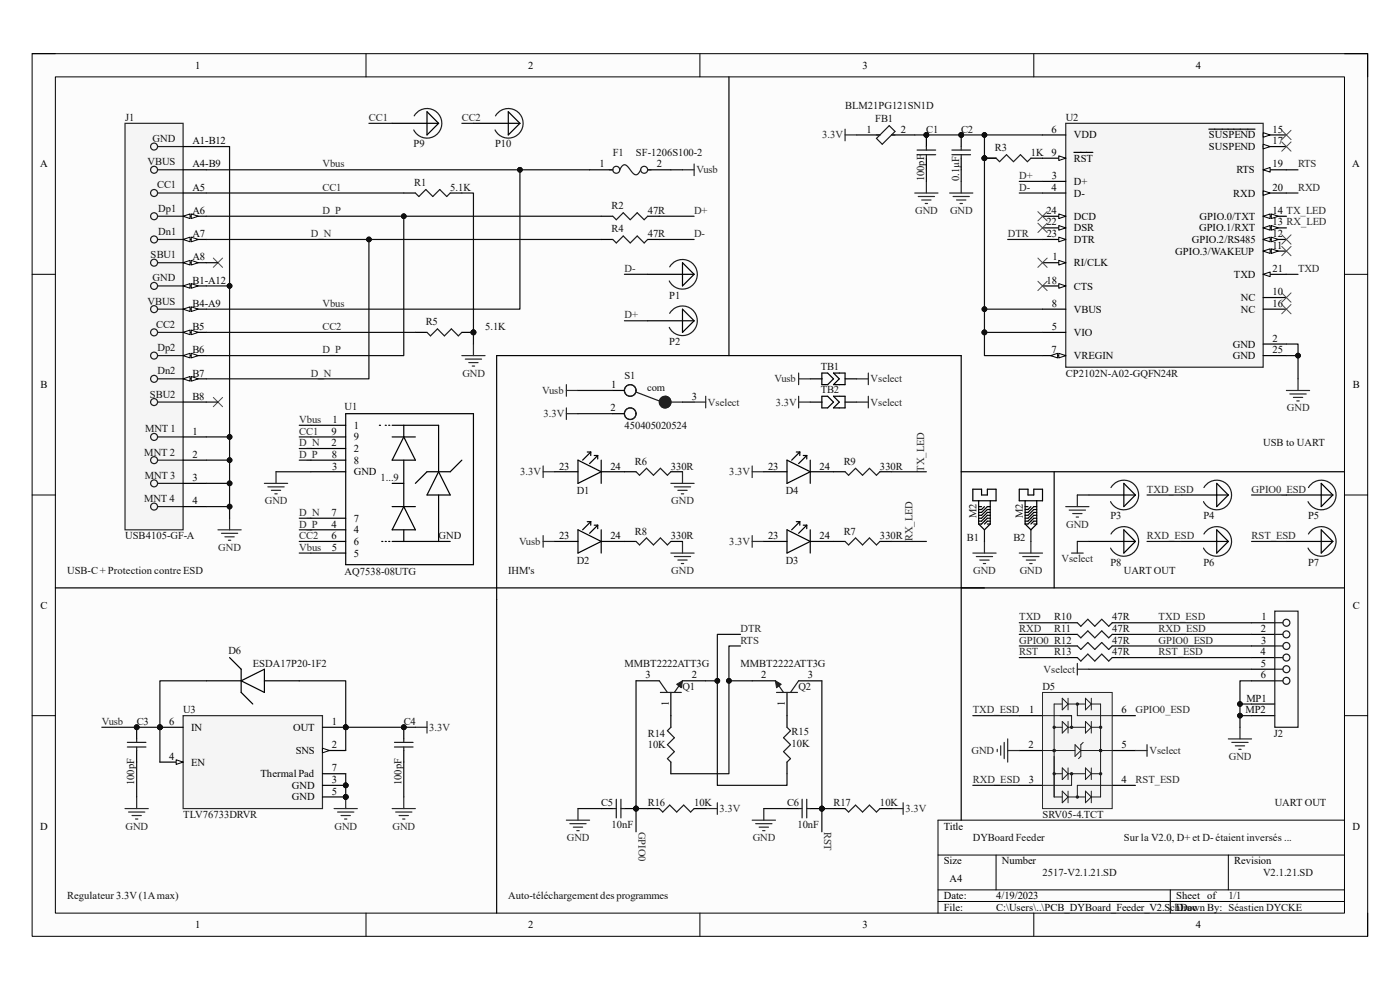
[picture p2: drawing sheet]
<svg xmlns="http://www.w3.org/2000/svg" width="297mm" height="210mm" viewBox="0 0 297 210" stroke-linecap="round" stroke-linejoin="round" font-family="sans-serif">
<defs><g id="words">
<g font-size="2.2">
<text x="41.4" y="14.6">1</text>
<text x="112.1" y="14.6">2</text>
<text x="183" y="14.6">3</text>
<text x="253.7" y="14.6">4</text>
<text x="183.9" y="28.2">1</text>
<text x="191.1" y="28.2">2</text>
<text x="223.1" y="28.2">6</text>
<text x="227.8" y="29.4">VDD</text>
<text x="256.5" y="29.4">SUSPEND</text>
<text x="270" y="28.2">15</text>
<text x="8.5" y="35.5">A</text>
<text x="40.8" y="30.6">A1-B12</text>
<text x="40.8" y="35.5">A4-B9</text>
<text x="127.2" y="35.5">1</text>
<text x="139.4" y="35.5">2</text>
<text x="223.1" y="33.1">9</text>
<text x="227.8" y="34.3">RST</text>
<text x="256.5" y="31.8">SUSPEND</text>
<text x="270" y="35.5">19</text>
<text x="270" y="30.6">17</text>
<text x="286.9" y="35.5">A</text>
<text x="40.8" y="40.5">A5</text>
<text x="223.1" y="40.5">4</text>
<text x="223.2" y="38">3</text>
<text x="227.8" y="39.2">D+</text>
<text x="227.8" y="41.7">D-</text>
<text x="261.6" y="41.7">RXD</text>
<text x="262.3" y="36.8">RTS</text>
<text x="270" y="40.5">20</text>
<text x="40.8" y="45.4">A6</text>
<text x="222" y="45.4">24</text>
<text x="222" y="47.8">22</text>
<text x="227.8" y="46.6">DCD</text>
<text x="254.5" y="46.6">GPIO.0/TXT</text>
<text x="270" y="45.4">14 TX_LED</text>
<text x="270" y="47.8">13 RX_LED</text>
<text x="40.8" y="50.3">A7</text>
<text x="222.1" y="50.3">23</text>
<text x="227.8" y="49.1">DSR</text>
<text x="227.8" y="51.6">DTR</text>
<text x="252.9" y="51.6">GPIO.2/RS485</text>
<text x="254.4" y="49.1">GPIO.1/RXT</text>
<text x="270" y="50.3">12</text>
<text x="270" y="52.8">11</text>
<text x="40.8" y="55.2">A8</text>
<text x="223.3" y="55.2">1</text>
<text x="227.8" y="56.5">RI/CLK</text>
<text x="249.3" y="54">GPIO.3/WAKEUP</text>
<text x="261.7" y="58.9">TXD</text>
<text x="270" y="57.7">21</text>
<text x="40.8" y="60.2">B1-A12</text>
<text x="40.8" y="65.1">B4-A9</text>
<text x="222" y="60.2">18</text>
<text x="223.1" y="65.1">8</text>
<text x="227.8" y="61.4">CTS</text>
<text x="263.2" y="63.9">NC</text>
<text x="270" y="62.7">10</text>
<text x="270" y="65.1">16</text>
<text x="40.8" y="70">B5</text>
<text x="223.1" y="70">5</text>
<text x="227.8" y="66.3">VBUS</text>
<text x="227.8" y="71.2">VIO</text>
<text x="263.2" y="66.3">NC</text>
<text x="40.8" y="75">B6</text>
<text x="223.1" y="75">7</text>
<text x="227.8" y="76.2">VREGIN</text>
<text x="261.5" y="73.7">GND</text>
<text x="261.5" y="76.2">GND</text>
<text x="270" y="72.5">2</text>
<text x="270" y="75">25</text>
<text x="8.6" y="82.3">B</text>
<text x="40.8" y="79.9">B7</text>
<text x="129.7" y="82.3">1</text>
<text x="287" y="82.3">B</text>
<text x="40.8" y="84.8">B8</text>
<text x="70.5" y="89.7">1</text>
<text x="129.5" y="87.3">2</text>
<text x="146.8" y="84.8">3</text>
<text x="40.8" y="92.2">1</text>
<text x="70.4" y="94.7">2</text>
<text x="70.4" y="92.2">9</text>
<text x="75.1" y="95.9">2</text>
<text x="75.1" y="93.4">9</text>
<text x="75.1" y="91">1</text>
<text x="40.8" y="97.1">2</text>
<text x="70.4" y="97.1">8</text>
<text x="70.4" y="99.6">3</text>
<text x="75.1" y="98.4">8</text>
<text x="75.1" y="100.8">GND</text>
<text x="118.6" y="99.6">23</text>
<text x="129.5" y="99.6">24</text>
<text x="162.9" y="99.6">23</text>
<text x="173.9" y="99.6">24</text>
<text x="40.8" y="102.1">3</text>
<text x="40.8" y="107">4</text>
<text x="70.3" y="111.9">4</text>
<text x="70.4" y="109.4">7</text>
<text x="75.1" y="113.2">4</text>
<text x="75.1" y="110.7">7</text>
<text x="70.4" y="114.4">6</text>
<text x="70.4" y="116.8">5</text>
<text x="75.1" y="118.1">5</text>
<text x="75.1" y="115.6">6</text>
<text x="118.6" y="114.4">23</text>
<text x="129.5" y="114.4">24</text>
<text x="162.9" y="114.4">23</text>
<text x="173.9" y="114.4">24</text>
<text x="8.6" y="129.2">C</text>
<text x="267.6" y="131.6">1</text>
<text x="287" y="129.2">C</text>
<text x="267.5" y="134.1">2</text>
<text x="267.5" y="136.6">3</text>
<text x="136.9" y="143.9">3</text>
<text x="146.8" y="143.9">2</text>
<text x="161.5" y="143.9">2</text>
<text x="171.4" y="143.9">3</text>
<text x="267.4" y="139">4</text>
<text x="267.5" y="143.9">6</text>
<text x="267.5" y="141.5">5</text>
<text x="141.9" y="149.7" transform="rotate(-90 141.9 149.7)">1</text>
<text x="166.5" y="149.7" transform="rotate(-90 166.5 149.7)">1</text>
<text x="264.4" y="148.9">MP1</text>
<text x="35.9" y="153.8">6</text>
<text x="40.6" y="155">IN</text>
<text x="62.2" y="155">OUT</text>
<text x="70.4" y="153.8">1</text>
<text x="218.4" y="151.3">1</text>
<text x="237.9" y="151.3">6</text>
<text x="264.2" y="151.3">MP2</text>
<text x="35.9" y="161.2">4</text>
<text x="62.7" y="160">SNS</text>
<text x="70.4" y="158.7">2</text>
<text x="218.2" y="158.7">2</text>
<text x="237.9" y="158.7">5</text>
<text x="40.6" y="162.4">EN</text>
<text x="55.2" y="164.9">Thermal Pad</text>
<text x="61.9" y="167.3">GND</text>
<text x="70.4" y="163.7">7</text>
<text x="70.4" y="166.1">3</text>
<text x="218.3" y="166.1">3</text>
<text x="237.9" y="166.1">4</text>
<text x="61.9" y="169.8">GND</text>
<text x="70.4" y="168.6">5</text>
<text x="8.5" y="176">D</text>
<text x="200.2" y="176">Title</text>
<text x="286.9" y="176">D</text>
<text x="200.2" y="183.3">Size</text>
<text x="212.6" y="183.3">Number</text>
<text x="261.8" y="183.3">Revision</text>
<text x="200.2" y="190.8">Date:</text>
<text x="201.5" y="187.1">A4</text>
<text x="211.3" y="190.8">4/19/2023</text>
<text x="249.5" y="190.8">Sheet of</text>
<text x="41.4" y="196.9">1</text>
<text x="112.1" y="196.9">2</text>
<text x="183" y="196.9">3</text>
<text x="200.2" y="193.2">File:</text>
<text x="211.3" y="193.2">C:\Users\..\PCB_DYBoard_Feeder_V2.SchDoc</text>
<text x="249.5" y="193.2">Drawn By: Séastien DYCKE</text>
<text x="253.7" y="196.9">4</text>
</g>
<g font-size="2.2" fill="#0e0e0e">
<text x="179.3" y="23.2">BLM21PG121SN1D</text>
<text x="26.5" y="25.7">J1</text>
<text x="185.7" y="25.9">FB1</text>
<text x="196.5" y="28.2">C1</text>
<text x="203.9" y="28.2">C2</text>
<text x="226.1" y="25.7">U2</text>
<text x="31.3" y="35.1">VBUS</text>
<text x="32.4" y="30.1">GND</text>
<text x="87.8" y="31.3">P9</text>
<text x="105" y="31.3">P10</text>
<text x="130" y="33.1">F1</text>
<text x="134.9" y="33.1">SF-1206S100-2</text>
<text x="211.1" y="32.1">R3</text>
<text x="218.7" y="33.1">1K</text>
<text x="33.3" y="40">CC1</text>
<text x="87.9" y="39.5">R1</text>
<text x="95.5" y="40.5">5.1K</text>
<text x="196" y="38.5" transform="rotate(-90 196 38.5)">100pF</text>
<text x="203.5" y="38.5" transform="rotate(-90 203.5 38.5)">0.1µF</text>
<text x="33.6" y="44.9">Dp1</text>
<text x="129.8" y="44.4">R2</text>
<text x="137.4" y="45.4">47R</text>
<text x="33.6" y="49.8">Dn1</text>
<text x="129.8" y="49.3">R4</text>
<text x="137.4" y="50.3">47R</text>
<text x="32" y="54.7">SBU1</text>
<text x="32.4" y="59.7">GND</text>
<text x="31.3" y="64.6">VBUS</text>
<text x="142" y="63.3">P1</text>
<text x="33.1" y="69.6">CC2</text>
<text x="90.3" y="69">R5</text>
<text x="102.9" y="70">5.1K</text>
<text x="33.4" y="74.5">Dp2</text>
<text x="142" y="73.2">P2</text>
<text x="33.4" y="79.4">Dn2</text>
<text x="132.5" y="80.4">S1</text>
<text x="137.3" y="82.8">com</text>
<text x="174.1" y="78.4">TB1</text>
<text x="174.1" y="83.4">TB2</text>
<text x="226.1" y="79.9">CP2102N-A02-GQFN24R</text>
<text x="31.8" y="84.3">SBU2</text>
<text x="73.1" y="87">U1</text>
<text x="30.8" y="91.7">MNT 1</text>
<text x="132.5" y="91">450405020524</text>
<text x="268" y="94.7">USB to UART</text>
<text x="30.6" y="96.6">MNT 2</text>
<text x="30.7" y="101.6">MNT 3</text>
<text x="134.7" y="98.6">R6</text>
<text x="142.3" y="99.6">330R</text>
<text x="179" y="98.6">R9</text>
<text x="186.7" y="99.6">330R</text>
<text x="30.6" y="106.5">MNT 4</text>
<text x="80.7" y="102.1">1...9</text>
<text x="122.4" y="104.8">D1</text>
<text x="166.7" y="104.8">D4</text>
<text x="134.7" y="113.4">R8</text>
<text x="179" y="113.4">R7</text>
<text x="207.1" y="109.9" transform="rotate(-90 207.1 109.9)">M2</text>
<text x="217" y="109.9" transform="rotate(-90 217 109.9)">M2</text>
<text x="235.6" y="110.1">P3</text>
<text x="255.3" y="110.1">P4</text>
<text x="277.5" y="110.1">P5</text>
<text x="26.5" y="114.4">USB4105-GF-A</text>
<text x="93" y="114.4">GND</text>
<text x="122.4" y="119.5">D2</text>
<text x="142.3" y="114.4">330R</text>
<text x="166.7" y="119.5">D3</text>
<text x="186.7" y="114.4">330R</text>
<text x="205.1" y="114.9">B1</text>
<text x="215" y="114.9">B2</text>
<text x="235.6" y="120">P8</text>
<text x="255.3" y="120">P6</text>
<text x="277.5" y="120">P7</text>
<text x="14.2" y="121.8">USB-C + Protection contre ESD</text>
<text x="73.1" y="122">AQ7538-08UTG</text>
<text x="107.8" y="121.8">IHM's</text>
<text x="238.4" y="121.8">UART OUT</text>
<text x="223.6" y="131.6">R10</text>
<text x="236" y="131.6">47R</text>
<text x="223.6" y="134.1">R11</text>
<text x="236" y="134.1">47R</text>
<text x="236" y="136.6">47R</text>
<text x="48.5" y="138.8">D6</text>
<text x="53.6" y="141.5">ESDA17P20-1F2</text>
<text x="132.5" y="141.5">MMBT2222ATT3G</text>
<text x="157.1" y="141.5">MMBT2222ATT3G</text>
<text x="223.6" y="139">R13</text>
<text x="236" y="139">47R</text>
<text x="144.8" y="146.4">Q1</text>
<text x="169.4" y="146.4">Q2</text>
<text x="221.1" y="146.4">D5</text>
<text x="29" y="153.8">C3</text>
<text x="38.9" y="151.3">U3</text>
<text x="85.6" y="153.8">C4</text>
<text x="167.9" y="156">R15</text>
<text x="137.4" y="158.7">10K</text>
<text x="137.4" y="156.3">R14</text>
<text x="167.9" y="158.5">10K</text>
<text x="270.2" y="156.3">J2</text>
<text x="28.5" y="166.6" transform="rotate(-90 28.5 166.6)">100pF</text>
<text x="85.2" y="166.6" transform="rotate(-90 85.2 166.6)">100pF</text>
<text x="38.9" y="173.5">TLV76733DRVR</text>
<text x="127.6" y="171">C5</text>
<text x="137.4" y="171">R16</text>
<text x="147.2" y="171">10K</text>
<text x="167" y="171">C6</text>
<text x="176.8" y="171">R17</text>
<text x="186.7" y="171">10K</text>
<text x="221.1" y="173.5">SRV05-4.TCT</text>
<text x="270.4" y="171">UART OUT</text>
<text x="129.8" y="175.7">10nF</text>
<text x="169.2" y="175.7">10nF</text>
<text x="206.4" y="178.4">DYBoard Feeder</text>
<text x="238.4" y="178.4">Sur la V2.0, D+ et D- étaient inversés ...</text>
<text x="221.1" y="185.8">2517-V2.1.21.SD</text>
<text x="268" y="185.8">V2.1.21.SD</text>
<text x="14.2" y="190.8">Regulateur 3.3V (1A max)</text>
<text x="107.8" y="190.8">Auto-téléchargement des programmes</text>
<text x="260.6" y="190.8">1/1</text>
</g>
<g font-size="2.2" fill="#262626">
<text x="78.3" y="25.7">CC1</text>
<text x="98" y="25.7">CC2</text>
<text x="174.4" y="29.4">3.3V</text>
<text x="68.4" y="35.5">Vbus</text>
<text x="275.4" y="35.5">RTS</text>
<text x="68.4" y="40.5">CC1</text>
<text x="147.7" y="36.8">Vusb</text>
<text x="216.2" y="40.5">D-</text>
<text x="216.2" y="38">D+</text>
<text x="275.4" y="40.5">RXD</text>
<text x="68.4" y="45.4">D_P</text>
<text x="147.2" y="45.4">D+</text>
<text x="194.1" y="45.4">GND</text>
<text x="201.5" y="45.4">GND</text>
<text x="66" y="50.3">D_N</text>
<text x="147.2" y="50.3">D-</text>
<text x="213.8" y="50.3">DTR</text>
<text x="132.5" y="57.7">D-</text>
<text x="275.4" y="57.7">TXD</text>
<text x="68.4" y="65.1">Vbus</text>
<text x="68.4" y="70">CC2</text>
<text x="132.5" y="67.6">D+</text>
<text x="68.4" y="75">D_P</text>
<text x="66" y="79.9">D_N</text>
<text x="98.1" y="79.9">GND</text>
<text x="115" y="83.6">Vusb</text>
<text x="164.3" y="81.1">Vusb</text>
<text x="184.7" y="81.1">Vselect</text>
<text x="63.5" y="89.7">Vbus</text>
<text x="115.3" y="88.5">3.3V</text>
<text x="150.2" y="86.1">Vselect</text>
<text x="164.6" y="86.1">3.3V</text>
<text x="184.7" y="86.1">Vselect</text>
<text x="273" y="87.3">GND</text>
<text x="63.5" y="94.7">D_N</text>
<text x="63.5" y="92.2">CC1</text>
<text x="63.5" y="97.1">D_P</text>
<text x="110.4" y="100.8">3.3V</text>
<text x="154.7" y="100.8">3.3V</text>
<text x="196" y="100.1" transform="rotate(-90 196 100.1)">TX_LED</text>
<text x="56.2" y="107">GND</text>
<text x="142.4" y="107">GND</text>
<text x="243.3" y="104.5">TXD_ESD</text>
<text x="265.5" y="104.5">GPIO0_ESD</text>
<text x="63.5" y="109.4">D_N</text>
<text x="63.5" y="111.9">D_P</text>
<text x="226.2" y="111.9">GND</text>
<text x="46.3" y="116.8">GND</text>
<text x="63.5" y="114.4">CC2</text>
<text x="63.5" y="116.8">Vbus</text>
<text x="110.1" y="115.6">Vusb</text>
<text x="154.7" y="115.6">3.3V</text>
<text x="193.6" y="114.9" transform="rotate(-90 193.6 114.9)">RX_LED</text>
<text x="225.2" y="119.3">Vselect</text>
<text x="243.3" y="114.4">RXD_ESD</text>
<text x="265.5" y="114.4">RST_ESD</text>
<text x="142.4" y="121.8">GND</text>
<text x="206.5" y="121.8">GND</text>
<text x="216.3" y="121.8">GND</text>
<text x="216.2" y="131.6">TXD</text>
<text x="245.8" y="131.6">TXD_ESD</text>
<text x="157.1" y="136.6">RTS</text>
<text x="157.1" y="134.1">DTR</text>
<text x="216.2" y="136.6">GPIO0 R12</text>
<text x="216.2" y="134.1">RXD</text>
<text x="245.8" y="136.6">GPIO0_ESD</text>
<text x="245.8" y="134.1">RXD_ESD</text>
<text x="216.2" y="139">RST</text>
<text x="221.4" y="142.7">Vselect</text>
<text x="245.8" y="139">RST_ESD</text>
<text x="21.6" y="153.8">Vusb</text>
<text x="91.1" y="155">3.3V</text>
<text x="206.4" y="151.3">TXD_ESD</text>
<text x="240.9" y="151.3">GPIO0_ESD</text>
<text x="206.1" y="160">GND</text>
<text x="243.8" y="160">Vselect</text>
<text x="260.7" y="161.2">GND</text>
<text x="206.4" y="166.1">RXD_ESD</text>
<text x="240.9" y="166.1">RST_ESD</text>
<text x="152.7" y="172.3">3.3V</text>
<text x="192.1" y="172.3">3.3V</text>
<text x="26.6" y="176">GND</text>
<text x="71" y="176">GND</text>
<text x="83.3" y="176">GND</text>
<text x="120.2" y="178.4">GND</text>
<text x="135.4" y="176.4" transform="rotate(90 135.4 176.4)">GPIO0</text>
<text x="159.7" y="178.4">GND</text>
<text x="174.8" y="176.4" transform="rotate(90 174.8 176.4)">RST</text>
</g>
</g></defs>
<path d="M6.8 11.4h283.4v187.2h-283.4z" fill-rule="evenodd" fill="#fcfcfc"/>
<path d="M6.8 11.4h283.4v187.2h-283.4z" fill="none" stroke="#000" stroke-width=".21"/>
<path d="M11.7 16.3h273.5v177.4h-273.5z" fill-rule="evenodd" fill="#fcfcfc"/>
<g fill="none" stroke="#000" stroke-width=".21">
<path d="M6.8 11.4h4.9M11.7 16.3h273.5v177.4h-273.5zM77.6 11.4v4.9M148.5 11.4v4.9M219.3 11.4v4.9M285.2 11.4h5v4.9M6.8 58.2h4.9M285.2 58.2h5M6.8 105h4.9M285.2 105h5M6.8 151.8h4.9M285.2 151.8h5"/>
<path d="M285.2 174h-86.2v19.7M77.6 193.7v4.9M148.5 193.7v4.9M199 181.4h86.2M199 188.8h86.2M199 191.2h86.2M211.3 181.4v7.4M219.3 193.7v4.9M248.3 188.8v4.9M260.6 181.4v7.4M290.2 193.7v4.9"/>
</g>
<path d="M26.5 26.2h12.3v86.2h-12.3z" fill-rule="evenodd" fill="#f5f5f5"/>
<path d="M26.5 26.2h12.3v86.2h-12.3z" fill="none" stroke="#262626" stroke-width=".25"/>
<g fill="none" stroke="#1c1c1c" stroke-width=".25">
<path d="M33.4 31.1h5.4M33.4 36h5.4M33.4 40.9h5.4M33.4 45.9h5.4M33.4 50.8h5.4M33.4 55.7h5.4M33.4 60.7h5.4M33.4 65.6h5.4M33.4 70.5h5.4M33.4 75.4h5.4M33.4 80.4h5.4M33.4 85.3h5.4"/>
<path d="M33.4 92.7h5.4M33.4 97.6h5.4M33.4 102.5h5.4M33.4 107.5h5.4"/>
<circle cx="32.7" cy="36" r=".74"/>
<circle cx="32.7" cy="31.1" r=".74"/>
<circle cx="32.7" cy="55.7" r=".74"/>
<circle cx="32.7" cy="50.8" r=".74"/>
<circle cx="32.7" cy="40.9" r=".74"/>
<circle cx="32.7" cy="45.9" r=".74"/>
<circle cx="32.7" cy="60.7" r=".74"/>
<circle cx="32.7" cy="70.5" r=".74"/>
<circle cx="32.7" cy="65.6" r=".74"/>
<circle cx="32.7" cy="75.4" r=".74"/>
<circle cx="32.7" cy="85.3" r=".74"/>
<circle cx="32.7" cy="80.4" r=".74"/>
<circle cx="32.7" cy="92.7" r=".74"/>
<circle cx="32.7" cy="97.6" r=".74"/>
<circle cx="32.7" cy="102.5" r=".74"/>
<circle cx="32.7" cy="107.5" r=".74"/>
</g>
<path d="M38.8 31.1h5M38.8 36h5M38.8 40.9h5M38.8 45.9h5M38.8 92.7h5M38.8 97.6h5M38.8 102.5h5M38.8 107.5h5" fill="none" stroke="#000" stroke-width=".25"/>
<path d="M38.8 45.9l1.5-.5v1z" fill="#fbfbfb"/>
<path d="M38.8 45.9l1.5-.5v1z" fill="none" stroke="#000" stroke-width=".21"/>
<path d="M40.6 45.4l1.5 .5-1.5 .5z" fill="#fbfbfb"/>
<path d="M40.6 45.4l1.5 .5-1.5 .5z" fill="none" stroke="#000" stroke-width=".21"/>
<path d="M38.8 50.8h5" fill="none" stroke="#000" stroke-width=".25"/>
<path d="M38.8 50.8l1.5-.5v1z" fill="#fbfbfb"/>
<path d="M38.8 50.8l1.5-.5v1z" fill="none" stroke="#000" stroke-width=".21"/>
<path d="M40.6 50.3l1.5 .5-1.5 .5z" fill="#fbfbfb"/>
<path d="M40.6 50.3l1.5 .5-1.5 .5z" fill="none" stroke="#000" stroke-width=".21"/>
<path d="M38.8 55.7h5" fill="none" stroke="#000" stroke-width=".25"/>
<path d="M38.8 55.7l1.5-.5v1z" fill="#fbfbfb"/>
<path d="M38.8 55.7l1.5-.5v1z" fill="none" stroke="#000" stroke-width=".21"/>
<path d="M40.6 55.2l1.5 .5-1.5 .5z" fill="#fbfbfb"/>
<path d="M40.6 55.2l1.5 .5-1.5 .5z" fill="none" stroke="#000" stroke-width=".21"/>
<path d="M38.8 60.7h5" fill="none" stroke="#000" stroke-width=".25"/>
<path d="M38.8 60.7l1.5-.5v.9z" fill="#fbfbfb"/>
<path d="M38.8 60.7l1.5-.5v.9z" fill="none" stroke="#000" stroke-width=".21"/>
<path d="M40.6 60.2l1.5 .5-1.5 .4z" fill="#fbfbfb"/>
<path d="M40.6 60.2l1.5 .5-1.5 .4z" fill="none" stroke="#000" stroke-width=".21"/>
<path d="M38.8 65.6h5" fill="none" stroke="#000" stroke-width=".25"/>
<path d="M38.8 65.6l1.5-.5v1z" fill="#fbfbfb"/>
<path d="M38.8 65.6l1.5-.5v1z" fill="none" stroke="#000" stroke-width=".21"/>
<path d="M40.6 65.1l1.5 .5-1.5 .5z" fill="#fbfbfb"/>
<path d="M40.6 65.1l1.5 .5-1.5 .5z" fill="none" stroke="#000" stroke-width=".21"/>
<path d="M38.8 70.5h5" fill="none" stroke="#000" stroke-width=".25"/>
<path d="M38.8 70.5l1.5-.5v1z" fill="#fbfbfb"/>
<path d="M38.8 70.5l1.5-.5v1z" fill="none" stroke="#000" stroke-width=".21"/>
<path d="M40.6 70l1.5 .5-1.5 .5z" fill="#fbfbfb"/>
<path d="M40.6 70l1.5 .5-1.5 .5z" fill="none" stroke="#000" stroke-width=".21"/>
<path d="M38.8 75.4h5" fill="none" stroke="#000" stroke-width=".25"/>
<path d="M38.8 75.4l1.5-.5v1z" fill="#fbfbfb"/>
<path d="M38.8 75.4l1.5-.5v1z" fill="none" stroke="#000" stroke-width=".21"/>
<path d="M40.6 74.9l1.5 .5-1.5 .5z" fill="#fbfbfb"/>
<path d="M40.6 74.9l1.5 .5-1.5 .5z" fill="none" stroke="#000" stroke-width=".21"/>
<path d="M38.8 80.4h5" fill="none" stroke="#000" stroke-width=".25"/>
<path d="M38.8 80.4l1.5-.5v1z" fill="#fbfbfb"/>
<path d="M38.8 80.4l1.5-.5v1z" fill="none" stroke="#000" stroke-width=".21"/>
<path d="M40.6 79.9l1.5 .5-1.5 .5z" fill="#fbfbfb"/>
<path d="M40.6 79.9l1.5 .5-1.5 .5z" fill="none" stroke="#000" stroke-width=".21"/>
<path d="M38.8 85.3h5" fill="none" stroke="#000" stroke-width=".25"/>
<path d="M135 83.2l4.8 1.8M142.3 85.3h2.5" fill="none" stroke="#1c1c1c" stroke-width=".25"/>
<circle cx="141.1" cy="85.3" r="1.23" fill="#1c1c1c"/>
<circle cx="141.1" cy="85.3" r="1.23" fill="none" stroke="#1c1c1c" stroke-width=".25"/>
<path d="M140.4 86.3l1.8-1.5 .1 .7-.4 .8-.8 .2z" fill-rule="evenodd" fill="#1c1c1c"/>
<path d="M140.4 86.3l1.8-1.5 .1 .7-.4 .8-.8 .2z" fill="none" stroke="#1c1c1c" stroke-width=".25"/>
<path d="M141.2 84.1l.6 .2 .4 .5z" fill-rule="evenodd" fill="#1c1c1c"/>
<g fill="none" stroke="#1c1c1c" stroke-width=".25">
<path d="M129.3 36h.7M131.5 36a1.07 1.07 0 0 1 1.3-1l1.2 1.4a.93 .93 0 0 0 .9 .7 .93 .93 0 0 0 .9-.8l.1-.3M137.4 36h.7M185.9 28.6h.8M188.6 26.7l1.3 1.2-2.7 2.7-1.3-1.2zM189.1 28.6h.8M141.2 84.1l.6 .2 .4 .5z"/>
<circle cx="130.7" cy="36" r=".74"/>
<circle cx="136.7" cy="36" r=".74"/>
<circle cx="133.7" cy="87.8" r="1.23"/>
<circle cx="133.7" cy="82.8" r="1.23"/>
</g>
<path d="M125.1 36h4.9M137.4 36h4.9M181.7 28.6h5M189.1 28.6h5M130 82.8h2.5M130 87.8h2.5M144.8 85.3h2.5" fill="none" stroke="#000" stroke-width=".25"/>
<path d="M120.2 81.6v2.5M120.2 82.8h2.4M46.2 112.4h5M47 113.1h3.4M47.7 113.9h2M48.5 114.6h.4M48.7 109.9v2.5M56.1 102.5h4.9M56.8 103.3h3.5M57.6 104h1.9M58.3 104.8h.5M58.6 100.1v2.4" fill="none" stroke="#262626" stroke-width=".25"/>
<path d="M45.3 54.7l1.9 2M47.2 54.7l-1.9 2M45.3 84.3l1.9 2M47.2 84.3l-1.9 2" fill="none" stroke="#4c4c4c" stroke-width=".21"/>
<circle cx="33.9" cy="154.3" r=".49" fill="#0e0e0e"/>
<circle cx="33.9" cy="154.3" r=".49" fill="none" stroke="#0e0e0e" stroke-width=".21"/>
<circle cx="73.3" cy="154.3" r=".49" fill="#0e0e0e"/>
<circle cx="73.3" cy="154.3" r=".49" fill="none" stroke="#0e0e0e" stroke-width=".21"/>
<circle cx="73.3" cy="166.6" r=".49" fill="#0e0e0e"/>
<circle cx="73.3" cy="166.6" r=".49" fill="none" stroke="#0e0e0e" stroke-width=".21"/>
<circle cx="73.3" cy="169.1" r=".49" fill="#0e0e0e"/>
<circle cx="73.3" cy="169.1" r=".49" fill="none" stroke="#0e0e0e" stroke-width=".21"/>
<path d="M38.8 151.8h29.6v19.7h-29.6z" fill-rule="evenodd" fill="#f5f5f5"/>
<path d="M38.8 151.8h29.6v19.7h-29.6z" fill="none" stroke="#262626" stroke-width=".25"/>
<path d="M33.9 161.7h4.9" fill="none" stroke="#000" stroke-width=".25"/>
<path d="M37.4 161.2l1.4 .5-1.4 .5z" fill="#fbfbfb"/>
<path d="M37.4 161.2l1.4 .5-1.4 .5z" fill="none" stroke="#000" stroke-width=".21"/>
<path d="M33.9 154.3h4.9" fill="none" stroke="#000" stroke-width=".25"/>
<circle cx="33.9" cy="154.3" r=".49" fill="#0e0e0e"/>
<circle cx="33.9" cy="154.3" r=".49" fill="none" stroke="#0e0e0e" stroke-width=".21"/>
<path d="M68.4 154.3h4.9" fill="none" stroke="#000" stroke-width=".25"/>
<circle cx="73.3" cy="154.3" r=".49" fill="#0e0e0e"/>
<circle cx="73.3" cy="154.3" r=".49" fill="none" stroke="#0e0e0e" stroke-width=".21"/>
<path d="M68.4 159.2h4.9" fill="none" stroke="#000" stroke-width=".25"/>
<path d="M68.4 158.7l1.5 .5-1.5 .5z" fill="#fbfbfb"/>
<path d="M68.4 158.7l1.5 .5-1.5 .5z" fill="none" stroke="#000" stroke-width=".21"/>
<path d="M68.4 164.1h4.9M68.4 166.6h4.9" fill="none" stroke="#000" stroke-width=".25"/>
<circle cx="73.3" cy="166.6" r=".49" fill="#0e0e0e"/>
<circle cx="73.3" cy="166.6" r=".49" fill="none" stroke="#0e0e0e" stroke-width=".21"/>
<path d="M68.4 169.1h4.9" fill="none" stroke="#000" stroke-width=".25"/>
<circle cx="73.3" cy="169.1" r=".49" fill="#0e0e0e"/>
<circle cx="73.3" cy="169.1" r=".49" fill="none" stroke="#0e0e0e" stroke-width=".21"/>
<path d="M26.5 171.5h5M27.3 172.3h3.4M28 173h2M28.7 173.7h.5M29 169.1v2.4M70.9 171.5h4.9M71.6 172.3h3.5M72.4 173h1.9M73.1 173.7h.5M73.3 169.1v2.4" fill="none" stroke="#262626" stroke-width=".25"/>
<circle cx="73.3" cy="169.1" r=".49" fill="#0e0e0e"/>
<circle cx="73.3" cy="169.1" r=".49" fill="none" stroke="#0e0e0e" stroke-width=".21"/>
<path d="M144.8 36h2.5M147.3 34.8v2.5M120.2 86.5v2.5M120.2 87.8h2.4M88.1 154.3h2.5M90.6 153.1v2.4M83.2 171.5h4.9M83.9 172.3h3.5M84.7 173h1.9M85.4 173.7h.5M85.7 169.1v2.4" fill="none" stroke="#262626" stroke-width=".25"/>
<path d="M226.1 26.2h41.9v51.7h-41.9z" fill-rule="evenodd" fill="#f5f5f5"/>
<path d="M226.1 26.2h41.9v51.7h-41.9z" fill="none" stroke="#262626" stroke-width=".25"/>
<path d="M221.2 28.6h4.9M268 45.9h4.9" fill="none" stroke="#000" stroke-width=".25"/>
<path d="M268 45.9l1.5-.5v1z" fill="#fbfbfb"/>
<path d="M268 45.9l1.5-.5v1z" fill="none" stroke="#000" stroke-width=".21"/>
<path d="M269.7 45.4l1.5 .5-1.5 .5z" fill="#fbfbfb"/>
<path d="M269.7 45.4l1.5 .5-1.5 .5z" fill="none" stroke="#000" stroke-width=".21"/>
<path d="M268 48.3h4.9" fill="none" stroke="#000" stroke-width=".25"/>
<path d="M268 48.3l1.5-.5v1z" fill="#fbfbfb"/>
<path d="M268 48.3l1.5-.5v1z" fill="none" stroke="#000" stroke-width=".21"/>
<path d="M269.7 47.8l1.5 .5-1.5 .5z" fill="#fbfbfb"/>
<path d="M269.7 47.8l1.5 .5-1.5 .5z" fill="none" stroke="#000" stroke-width=".21"/>
<path d="M268 50.8h4.9" fill="none" stroke="#000" stroke-width=".25"/>
<path d="M268 50.8l1.5-.5v1z" fill="#fbfbfb"/>
<path d="M268 50.8l1.5-.5v1z" fill="none" stroke="#000" stroke-width=".21"/>
<path d="M269.7 50.3l1.5 .5-1.5 .5z" fill="#fbfbfb"/>
<path d="M269.7 50.3l1.5 .5-1.5 .5z" fill="none" stroke="#000" stroke-width=".21"/>
<path d="M268 53.3h4.9" fill="none" stroke="#000" stroke-width=".25"/>
<path d="M268 53.3l1.5-.5v1z" fill="#fbfbfb"/>
<path d="M268 53.3l1.5-.5v1z" fill="none" stroke="#000" stroke-width=".21"/>
<path d="M269.7 52.8l1.5 .5-1.5 .5z" fill="#fbfbfb"/>
<path d="M269.7 52.8l1.5 .5-1.5 .5z" fill="none" stroke="#000" stroke-width=".21"/>
<path d="M221.2 33.6h4.9" fill="none" stroke="#000" stroke-width=".25"/>
<path d="M224.6 33.1l1.5 .5-1.5 .4z" fill="#fbfbfb"/>
<path d="M224.6 33.1l1.5 .5-1.5 .4z" fill="none" stroke="#000" stroke-width=".21"/>
<path d="M227.8 32.3h4M268 28.6h4.9" fill="none" stroke="#000" stroke-width=".25"/>
<path d="M268 28.1l1.5 .5-1.5 .5z" fill="#fbfbfb"/>
<path d="M268 28.1l1.5 .5-1.5 .5z" fill="none" stroke="#000" stroke-width=".21"/>
<path d="M256.5 27.4h9.8M221.2 60.7h4.9" fill="none" stroke="#000" stroke-width=".25"/>
<path d="M224.6 60.2l1.5 .5-1.5 .5z" fill="#fbfbfb"/>
<path d="M224.6 60.2l1.5 .5-1.5 .5z" fill="none" stroke="#000" stroke-width=".21"/>
<path d="M221.2 38.5h4.9M221.2 40.9h4.9M221.2 45.9h4.9" fill="none" stroke="#000" stroke-width=".25"/>
<path d="M224.6 45.4l1.5 .5-1.5 .5z" fill="#fbfbfb"/>
<path d="M224.6 45.4l1.5 .5-1.5 .5z" fill="none" stroke="#000" stroke-width=".21"/>
<path d="M221.2 48.3h4.9" fill="none" stroke="#000" stroke-width=".25"/>
<path d="M224.6 47.8l1.5 .5-1.5 .5z" fill="#fbfbfb"/>
<path d="M224.6 47.8l1.5 .5-1.5 .5z" fill="none" stroke="#000" stroke-width=".21"/>
<path d="M221.2 50.8h4.9" fill="none" stroke="#000" stroke-width=".25"/>
<path d="M224.6 50.3l1.5 .5-1.5 .5z" fill="#fbfbfb"/>
<path d="M224.6 50.3l1.5 .5-1.5 .5z" fill="none" stroke="#000" stroke-width=".21"/>
<path d="M221.2 55.7h4.9" fill="none" stroke="#000" stroke-width=".25"/>
<path d="M224.6 55.2l1.5 .5-1.5 .5z" fill="#fbfbfb"/>
<path d="M224.6 55.2l1.5 .5-1.5 .5z" fill="none" stroke="#000" stroke-width=".21"/>
<path d="M268 36h4.9" fill="none" stroke="#000" stroke-width=".25"/>
<path d="M268 36l1.5-.5v1z" fill="#fbfbfb"/>
<path d="M268 36l1.5-.5v1z" fill="none" stroke="#000" stroke-width=".21"/>
<path d="M268 40.9h4.9" fill="none" stroke="#000" stroke-width=".25"/>
<path d="M268 40.5l1.5 .4-1.5 .5z" fill="#fbfbfb"/>
<path d="M268 40.5l1.5 .4-1.5 .5z" fill="none" stroke="#000" stroke-width=".21"/>
<path d="M268 31.1h4.9" fill="none" stroke="#000" stroke-width=".25"/>
<path d="M268 30.6l1.5 .5-1.5 .5z" fill="#fbfbfb"/>
<path d="M268 30.6l1.5 .5-1.5 .5z" fill="none" stroke="#000" stroke-width=".21"/>
<path d="M268 58.2h4.9" fill="none" stroke="#000" stroke-width=".25"/>
<path d="M268 58.2l1.5-.5v1z" fill="#fbfbfb"/>
<path d="M268 58.2l1.5-.5v1z" fill="none" stroke="#000" stroke-width=".21"/>
<path d="M221.2 65.6h4.9M221.2 70.5h4.9M221.2 75.4h4.9" fill="none" stroke="#000" stroke-width=".25"/>
<path d="M224.6 75l1.5 .4-1.5 .5z" fill="#fbfbfb"/>
<path d="M224.6 75l1.5 .4-1.5 .5z" fill="none" stroke="#000" stroke-width=".21"/>
<path d="M222.9 75.4l1.5-.4v.9z" fill="#fbfbfb"/>
<path d="M222.9 75.4l1.5-.4v.9z" fill="none" stroke="#000" stroke-width=".21"/>
<path d="M268 63.1h4.9M268 65.6h4.9M268 73h4.9M268 75.4h4.9M159.6 144.4h4.9M167 146.9v4.9M169.4 144.4h5" fill="none" stroke="#000" stroke-width=".25"/>
<g fill="none" stroke="#4c4c4c" stroke-width=".21">
<path d="M271.9 27.6l2 2M271.9 30.1l2 2M273.9 27.6l-2 2M273.9 30.1l-2 2M220.2 44.9l2 2M220.2 47.3l2 2M220.2 54.7l2 2M220.2 59.7l2 1.9M222.2 44.9l-2 2M222.2 47.3l-2 2M222.2 54.7l-2 2M222.2 59.7l-2 1.9"/>
<path d="M271.9 52.3l2 2M271.9 49.8l2 2M273.9 52.3l-2 2M273.9 49.8l-2 2M271.9 64.6l2 2M271.9 62.1l2 2M273.9 64.6l-2 2M273.9 62.1l-2 2"/>
</g>
<g fill="none" stroke="#262626" stroke-width=".25">
<path d="M196.5 38.5v2.4M203.9 38.5v2.4M194.1 40.9h4.9M194.8 41.7h3.5M195.5 42.4h2M196.3 43.2h.5M201.5 40.9h4.9M202.2 41.7h3.4M202.9 42.4h2M203.7 43.2h.5M272.9 82.8h4.9M273.7 83.6h3.4"/>
<path d="M274.4 84.3h2M275.1 85h.5M275.4 80.4v2.4"/>
</g>
<path d="M164.5 144.4l1.7 2.5M164.7 146.9h4.5M169.4 144.4l-1.7 2.5" fill="none" stroke="#1c1c1c" stroke-width=".25"/>
<path d="M164.5 144.4l1.2 .8-1 .7z" fill="#1c1c1c"/>
<path d="M164.5 144.4l1.2 .8-1 .7z" fill="none" stroke="#1c1c1c" stroke-width=".21"/>
<path d="M134.9 144.4h5M142.3 146.9v4.9M144.8 144.4h4.9" fill="none" stroke="#000" stroke-width=".25"/>
<path d="M139.9 144.4l1.7 2.5M140.1 146.9h4.4M144.8 144.4l-1.7 2.5" fill="none" stroke="#1c1c1c" stroke-width=".25"/>
<path d="M143.6 145.2l1.2-.8-.3 1.5z" fill="#1c1c1c"/>
<path d="M143.6 145.2l1.2-.8-.3 1.5z" fill="none" stroke="#1c1c1c" stroke-width=".21"/>
<g fill="none" stroke="#262626" stroke-width=".25">
<path d="M179.3 27.4v2.5M179.3 28.6h2.4M115.2 98.8v2.5M147.3 85.3h2.4M149.7 84.1v2.4M159.6 98.8v2.5M115.2 113.6v2.5M115.2 100.1h2.5M115.2 114.9h2.5M142.3 102.5h5M142.3 117.3h5M143.1 103.3h3.4"/>
<path d="M143.1 118.1h3.4M143.8 104h2M143.8 118.8h2M144.5 104.8h.5M144.5 119.5h.5M144.8 100.1v2.4M144.8 114.9v2.4M159.6 100.1h2.4M159.6 114.9h2.4M159.6 113.6v2.5M228.6 140.7v2.5M228.6 142h2.4"/>
<path d="M260.6 156.7h4.9M261.3 157.5h3.5M262.1 158.2h1.9M262.8 159h.5M263.1 154.3v2.4M120.2 174h4.9M120.9 174.7h3.4M121.6 175.5h2M122.4 176.2h.5M122.6 171.5v2.5M149.7 171.5h2.5M152.2 170.3v2.5"/>
<path d="M159.6 174h4.9M160.3 174.7h3.5M161.1 175.5h1.9M161.8 176.2h.5M162 171.5v2.5M189.1 171.5h2.5M191.6 170.3v2.5"/>
</g>
<path d="M216.2 151.8h5M216.2 159.2h5M236 151.8h4.9M236 159.2h4.9M216.2 166.6h5M236 166.6h4.9" fill="none" stroke="#000" stroke-width=".25"/>
<path d="M221.2 146.9h14.8v24.6h-14.8z" fill-rule="evenodd" fill="#f5f5f5"/>
<path d="M221.2 146.9h14.8v24.6h-14.8z" fill="none" stroke="#262626" stroke-width=".21"/>
<path d="M225.4 148.1l1.2 1.3-1.2 1.2zM226.6 148.1v2.5M226.6 149.4h3.7M228.6 149.4v2.4h7.4M230.3 148.1l1.2 1.3-1.2 1.2zM231.5 148.1v2.5" fill="none" stroke="#1c1c1c" stroke-width=".21"/>
<circle cx="228.6" cy="149.4" r=".25" fill="#1c1c1c"/>
<g fill="none" stroke="#1c1c1c" stroke-width=".21">
<path d="M223.6 154.3h1.8M223.6 151.8h3.7M225.4 153.1l1.2 1.2-1.2 1.2zM225.4 149.4h-1.8v19.7M226.6 153.1v2.4M226.6 154.3h3.7M230.3 153.1l1.2 1.2-1.2 1.2zM231.5 153.1v2.4M225.4 162.9l1.2 1.2-1.2 1.3zM225.4 167.8l1.2 1.3-1.2 1.2zM226.6 162.9v2.5M226.6 167.8v2.5"/>
<path d="M226.6 164.1h3.7M226.6 169.1h3.7M230.3 162.9l1.2 1.2-1.2 1.3zM230.3 167.8l1.2 1.3-1.2 1.2zM231.5 162.9v2.5M231.5 167.8v2.5"/>
<circle cx="228.6" cy="149.4" r=".25"/>
</g>
<circle cx="223.6" cy="154.3" r=".25" fill="#1c1c1c"/>
<g fill="none" stroke="#1c1c1c" stroke-width=".21">
<path d="M223.6 164.1h1.8"/>
<circle cx="223.6" cy="154.3" r=".25"/>
</g>
<circle cx="223.6" cy="164.1" r=".25" fill="#1c1c1c"/>
<g fill="none" stroke="#1c1c1c" stroke-width=".21">
<path d="M221.2 151.8h2.4M231.5 154.3h2"/>
<circle cx="223.6" cy="164.1" r=".25"/>
</g>
<circle cx="233.5" cy="154.3" r=".25" fill="#1c1c1c"/>
<g fill="none" stroke="#1c1c1c" stroke-width=".21">
<path d="M231.5 164.1h2"/>
<circle cx="233.5" cy="154.3" r=".25"/>
</g>
<circle cx="233.5" cy="164.1" r=".25" fill="#1c1c1c"/>
<g fill="none" stroke="#1c1c1c" stroke-width=".21">
<path d="M228.1 158l1.2 1.2-1.2 1.2zM233.5 159.2h2.5M231.5 169.1h2"/>
<circle cx="233.5" cy="164.1" r=".25"/>
</g>
<circle cx="233.5" cy="159.2" r=".25" fill="#1c1c1c"/>
<g fill="none" stroke="#1c1c1c" stroke-width=".21">
<path d="M229.8 157.5l-.5 .5v2.4l-.5 .5M236 166.6h-7.4v2.5"/>
<circle cx="233.5" cy="159.2" r=".25"/>
</g>
<circle cx="228.6" cy="169.1" r=".25" fill="#1c1c1c"/>
<g fill="none" stroke="#1c1c1c" stroke-width=".21">
<path d="M227.3 164.1v2.5h-6.1"/>
<circle cx="228.6" cy="169.1" r=".25"/>
</g>
<circle cx="227.3" cy="164.1" r=".25" fill="#1c1c1c"/>
<g fill="none" stroke="#1c1c1c" stroke-width=".21">
<path d="M221.2 159.2h2.4M231.5 149.4h2v19.7M223.6 169.1h1.8"/>
<circle cx="227.3" cy="164.1" r=".25"/>
</g>
<circle cx="223.6" cy="159.2" r=".25" fill="#1c1c1c"/>
<g fill="none" stroke="#1c1c1c" stroke-width=".21">
<path d="M227.3 151.8v2.5"/>
<circle cx="223.6" cy="159.2" r=".25"/>
</g>
<circle cx="227.3" cy="154.3" r=".25" fill="#1c1c1c"/>
<g fill="none" stroke="#1c1c1c" stroke-width=".21">
<path d="M229.3 159.2h4.2"/>
<circle cx="227.3" cy="154.3" r=".25"/>
</g>
<circle cx="233.5" cy="159.2" r=".25" fill="#1c1c1c"/>
<g fill="none" stroke="#1c1c1c" stroke-width=".21">
<path d="M223.6 159.2h4.5"/>
<circle cx="233.5" cy="159.2" r=".25"/>
</g>
<circle cx="223.6" cy="159.2" r=".25" fill="#1c1c1c"/>
<circle cx="223.6" cy="159.2" r=".25" fill="none" stroke="#1c1c1c" stroke-width=".21"/>
<g fill="none" stroke="#000" stroke-width=".25">
<path d="M154.6 16.3v59.1M83.2 26.2h9.8M90.6 23.7l2.4 2.5-2.4 2.4zM100.4 26.2h9.9M107.8 23.7l2.5 2.5-2.5 2.4zM85.7 40.9h2.4M95.5 40.9h2.5M127.5 45.9h2.5M127.5 50.8h2.5M137.4 58.2h9.9M137.4 45.9h2.5M137.4 50.8h2.5"/>
<path d="M144.8 55.7l2.5 2.5-2.5 2.5zM137.4 68.1h9.9M144.8 65.6l2.5 2.5-2.5 2.4zM174.4 79.1h1.2l1.2 1.3-1.2 1.2h-1.2zM176.8 79.1h2.5v2.5h-2.5l1.3-1.2zM66 95.1h7.3M66 97.6h7.3M66 92.7h7.3M66 90.2h7.3M73.3 87.8h27.1v32h-27.1zM80.5 90.2h.2M81.7 90.2h.3"/>
<path d="M82.5 90.2h.2M83.2 92.7h4.9M83.2 90.2h9.8v9.9M85.7 92.7l2.4 4.9h-4.9zM85.7 90.2v2.5M85.7 97.6v9.9M98 97.6l-2.5 2.5h-4.9l-2.5 2.4M122.6 97.6l4.9 2.5-4.9 2.4zM124.6 95.9h.7M125.3 95.9l-1.7 1.7M125.3 95.9v.7M126.1 96.6h.7"/>
<path d="M126.8 96.6l-1.7 1.8M126.8 96.6v.8M127.5 97.6v4.9M167 97.6l4.9 2.5-4.9 2.4zM168.9 95.9h.8M169.7 95.9l-1.7 1.7M169.7 95.9v.7M170.4 96.6h.8M171.2 96.6l-1.8 1.8M171.2 96.6v.8M171.9 80.4h2.5M171.9 85.3h2.5"/>
<path d="M171.9 97.6v4.9M174.4 84.1h1.2l1.2 1.2-1.2 1.2h-1.2zM176.8 84.1h2.5v2.4h-2.5l1.3-1.2zM179.3 80.4h2.4M179.3 85.3h2.4M66 100.1h7.3M66 109.9h7.3M66 112.4h7.3M66 117.3h7.3M66 114.9h7.3M81 114.9h.2M81.7 114.9h.3"/>
<path d="M82.5 114.9h.2M83.2 107.5h4.9M83.2 114.9h12.3M83.2 102.5h2.5M85.7 107.5l2.4 4.9h-4.9zM85.7 112.4v2.5M93 100.1l2.5 4.9h-4.9zM93 105v9.9M117.7 100.1h4.9M117.7 114.9h4.9M122.6 112.4l4.9 2.5-4.9 2.4zM124.6 110.7h.7"/>
<path d="M125.3 110.7v.7M125.3 110.7l-1.7 1.7M126.1 111.4h.7M126.8 111.4v.8M126.8 111.4l-1.7 1.7M127.5 100.1h5M127.5 114.9h5M127.5 112.4v4.9M162 100.1h5M162 114.9h5M167 112.4l4.9 2.5-4.9 2.4zM168.9 110.7h.8"/>
<path d="M169.7 110.7v.7M169.7 110.7l-1.7 1.7M170.4 111.4h.8M171.2 111.4v.8M171.2 111.4l-1.8 1.7M171.9 100.1h4.9M171.9 114.9h4.9M171.9 112.4v4.9M203.9 100.1h81.3M206.4 103.8h1.8v1.2h1.3v-1.2h1.8v2.4h-4.9zM207.6 111.2l1.3 1.2 1.2-1.2M207.6 106.2v5"/>
<path d="M207.6 107.5h.6M208.9 107.5l-.7 .6h-.6M209.5 111.2h.6M210.1 106.2v5M210.1 110.6h-.6l-.6 .6M210.1 109.9h-.6l-1.3 1.3h-.6M210.1 108.7h-.6l-1.3 1.2h-.6M210.1 109.3h-.6l-1.3 1.3h-.6M210.1 108.1h-.6l-1.3 1.2h-.6M210.1 107.5h-.6l-1.3 1.2h-.6M216.2 103.8h1.9v1.2h1.2v-1.2h1.9v2.4h-5zM217.5 107.5h.6"/>
<path d="M217.5 111.2l1.2 1.2 1.2-1.2M217.5 106.2v5M218.7 107.5l-.6 .6h-.6M219.3 111.2h.6M219.9 108.7h-.6l-1.2 1.2h-.6M219.9 109.9h-.6l-1.2 1.3h-.6M219.9 109.3h-.6l-1.2 1.3h-.6M219.9 110.6h-.6l-.6 .6M219.9 108.1h-.6l-1.2 1.2h-.6M219.9 107.5h-.6l-1.2 1.2h-.6M219.9 106.2v5M223.6 100.1v24.6"/>
<path d="M231 105h9.9M231 114.9h9.9M238.4 102.5l2.5 2.5-2.5 2.5zM238.4 112.4l2.5 2.5-2.5 2.4zM250.7 105h9.9M250.7 114.9h9.9M258.1 102.5l2.5 2.5-2.5 2.5zM258.1 112.4l2.5 2.5-2.5 2.4zM272.9 105h9.9M272.9 114.9h9.9M280.3 102.5l2.5 2.5-2.5 2.5zM280.3 112.4l2.5 2.5-2.5 2.4z"/>
<path d="M11.7 124.7h273.5M48.7 139.5l2.5 2.5v4.9l2.4 2.5M265.5 132.1h4.9M265.5 134.6h4.9M265.5 137h4.9M265.5 139.5h4.9M43.8 144.4h7.4M51.2 144.4l4.9-2.4v4.9zM56.1 144.4h7.4M265.5 144.4h4.9M265.5 149.4h4.9M265.5 151.8h4.9"/>
<path d="M265.5 142h4.9M203.9 174v-98.6h-98.5v118.3"/>
</g>
<g fill="none" stroke="#262626" stroke-width=".25">
<path d="M98 75.4h4.9M98.7 76.2h3.5M99.5 76.9h1.9M100.2 77.7h.5M100.4 73v2.4M169.4 79.1v2.5M184.2 79.1v2.5M169.4 84.1v2.4M169.4 80.4h2.5M169.4 85.3h2.5M181.7 80.4h2.5M181.7 85.3h2.5"/>
<path d="M184.2 84.1v2.4M206.4 117.3h4.9M207.1 118.1h3.5M207.9 118.8h1.9M208.6 119.5h.5M208.9 114.9v2.4M216.2 117.3h5M217 118.1h3.4M217.7 118.8h2M218.5 119.5h.5M218.7 114.9v2.4M226.1 107.5h4.9"/>
<path d="M226.8 108.2h3.5M227.3 117.3h2.5M227.6 108.9h2M228.3 109.7h.5M228.6 105v2.5M228.6 114.9v2.4M211.6 159v.5M212.3 158.2v2M213 157.5v3.4M213.8 159.2h2.4M213.8 156.7v5M240.9 159.2h2.4"/>
<path d="M243.3 158v2.4"/>
</g>
<g fill="none" stroke="#1c1c1c" stroke-width=".25">
<path d="M87.9 24.6a3.1 3.1 0 0 1 4.8-.8 3.1 3.1 0 0 1-.2 4.9 3.1 3.1 0 0 1-4.7-1.1M105.1 24.6a3.1 3.1 0 0 1 4.8-.8 3.1 3.1 0 0 1-.1 4.9 3.1 3.1 0 0 1-4.8-1.1M88.1 40.9l.8 .8 1.4-1.5 1.5 1.5 1.5-1.5 1.5 1.5 .7-.8M130 45.9l.7 .7 1.5-1.5 1.5 1.5 1.5-1.5 1.5 1.5 .7-.7M130 50.8l.7 .7 1.5-1.4 1.5 1.4 1.5-1.4 1.5 1.4 .7-.7M142.1 56.6a3.1 3.1 0 0 1 4.8-.8 3.1 3.1 0 0 1-.2 4.9 3.1 3.1 0 0 1-4.7-1.1M142.1 66.5a3.1 3.1 0 0 1 4.8-.8 3.1 3.1 0 0 1-.2 4.8 3.1 3.1 0 0 1-4.7-1M235.7 103.4a3.1 3.1 0 0 1 4.8-.8 3.1 3.1 0 0 1-.2 4.9 3.1 3.1 0 0 1-4.7-1.1M235.7 113.3a3.1 3.1 0 0 1 4.8-.8 3.1 3.1 0 0 1-.2 4.9 3.1 3.1 0 0 1-4.7-1.1M255.4 103.4a3.1 3.1 0 0 1 4.8-.8 3.1 3.1 0 0 1-.1 4.9 3.1 3.1 0 0 1-4.8-1.1M255.4 113.3a3.1 3.1 0 0 1 4.8-.8 3.1 3.1 0 0 1-.1 4.9 3.1 3.1 0 0 1-4.8-1.1M277.6 103.4a3.1 3.1 0 0 1 4.8-.8 3.1 3.1 0 0 1-.2 4.9 3.1 3.1 0 0 1-4.7-1.1"/>
<path d="M277.6 113.3a3.1 3.1 0 0 1 4.8-.8 3.1 3.1 0 0 1-.2 4.9 3.1 3.1 0 0 1-4.7-1.1M270.4 129.6h5v24.7h-5zM270.4 139.5h1.8M270.4 137h1.8M270.4 134.6h1.8M270.4 132.1h1.8M270.4 144.4h1.8M270.4 142h1.8"/>
<circle cx="272.9" cy="132.1" r=".74"/>
<circle cx="272.9" cy="137" r=".74"/>
<circle cx="272.9" cy="139.5" r=".74"/>
<circle cx="272.9" cy="134.6" r=".74"/>
<circle cx="272.9" cy="144.4" r=".74"/>
<circle cx="272.9" cy="142" r=".74"/>
</g>
<circle cx="100.4" cy="70.5" r=".49" fill="#0e0e0e"/>
<circle cx="100.4" cy="70.5" r=".49" fill="none" stroke="#0e0e0e" stroke-width=".21"/>
<path d="M98 70.5h2.4" fill="none" stroke="#000" stroke-width=".25"/>
<circle cx="100.4" cy="70.5" r=".49" fill="#0e0e0e"/>
<circle cx="100.4" cy="70.5" r=".49" fill="none" stroke="#0e0e0e" stroke-width=".21"/>
<path d="M88.1 70.5h2.5" fill="none" stroke="#000" stroke-width=".25"/>
<path d="M90.6 70.5l.7 .8 1.5-1.5 1.5 1.5 1.5-1.5 1.4 1.5 .8-.8" fill="none" stroke="#1c1c1c" stroke-width=".25"/>
<circle cx="196.5" cy="28.6" r=".49" fill="#0e0e0e"/>
<circle cx="196.5" cy="28.6" r=".49" fill="none" stroke="#0e0e0e" stroke-width=".21"/>
<path d="M196.5 28.6v2.5M196.5 33.6v2.4" fill="none" stroke="#000" stroke-width=".25"/>
<circle cx="196.5" cy="28.6" r=".49" fill="#0e0e0e"/>
<circle cx="196.5" cy="28.6" r=".49" fill="none" stroke="#0e0e0e" stroke-width=".21"/>
<path d="M194.6 31.8h3.9M194.6 32.8h3.9M196.5 31.1v.7M196.5 32.8v.8" fill="none" stroke="#1c1c1c" stroke-width=".25"/>
<circle cx="203.9" cy="28.6" r=".49" fill="#0e0e0e"/>
<circle cx="203.9" cy="28.6" r=".49" fill="none" stroke="#0e0e0e" stroke-width=".21"/>
<path d="M203.9 28.6v2.5M203.9 33.6v2.4" fill="none" stroke="#000" stroke-width=".25"/>
<circle cx="203.9" cy="28.6" r=".49" fill="#0e0e0e"/>
<circle cx="203.9" cy="28.6" r=".49" fill="none" stroke="#0e0e0e" stroke-width=".21"/>
<path d="M202 31.8h3.9M202 32.8h3.9M203.9 31.1v.7M203.9 32.8v.8" fill="none" stroke="#1c1c1c" stroke-width=".25"/>
<circle cx="208.8" cy="33.6" r=".49" fill="#0e0e0e"/>
<circle cx="208.8" cy="33.6" r=".49" fill="none" stroke="#0e0e0e" stroke-width=".21"/>
<path d="M208.9 33.6h2.4M218.7 33.6h2.5" fill="none" stroke="#000" stroke-width=".25"/>
<circle cx="208.8" cy="33.6" r=".49" fill="#0e0e0e"/>
<circle cx="208.8" cy="33.6" r=".49" fill="none" stroke="#0e0e0e" stroke-width=".21"/>
<g fill="none" stroke="#1c1c1c" stroke-width=".25">
<path d="M211.3 33.6l.8 .7 1.4-1.5 1.5 1.5 1.5-1.5 1.5 1.5 .7-.7M134.9 114.9l.8 .7 1.5-1.5 1.4 1.5 1.5-1.5 1.5 1.5 .7-.7M134.9 100.1l.8 .7 1.5-1.5 1.4 1.5 1.5-1.5 1.5 1.5 .7-.7M179.3 114.9l.7 .7 1.5-1.5 1.5 1.5 1.5-1.5 1.4 1.5 .8-.7M179.3 100.1l.7 .7 1.5-1.5 1.5 1.5 1.5-1.5 1.4 1.5 .8-.7M228.6 132.1l.7 .8 1.5-1.5 1.5 1.5 1.4-1.5 1.5 1.5 .8-.8M228.6 134.6l.7 .7 1.5-1.5 1.5 1.5 1.4-1.5 1.5 1.5 .8-.7M228.6 137l.7 .8 1.5-1.5 1.5 1.5 1.4-1.5 1.5 1.5 .8-.8M228.6 139.5l.7 .7 1.5-1.4 1.5 1.4 1.4-1.4 1.5 1.4 .8-.7M142.3 154.3l-.7 .7 1.5 1.5-1.5 1.5 1.5 1.5-1.5 1.4 .7 .8M167 154.3l.7 .7-1.5 1.5 1.5 1.5-1.5 1.5 1.5 1.4-.7 .8M139.9 171.5l.7 .8 1.5-1.5 1.5 1.5 1.4-1.5 1.5 1.5 .8-.8"/>
<path d="M179.3 171.5l.7 .8 1.5-1.5 1.5 1.5 1.5-1.5 1.4 1.5 .8-.8"/>
</g>
<g fill="none" stroke="#000" stroke-width=".25">
<path d="M132.5 114.9h2.4M132.5 100.1h2.4M142.3 114.9h2.5M142.3 100.1h2.5M176.8 114.9h2.5M176.8 100.1h2.5M186.7 114.9h2.4M186.7 100.1h2.4M226.1 132.1h2.5M226.1 134.6h2.5M226.1 137h2.5M226.1 139.5h2.5"/>
<path d="M236 132.1h2.4M236 134.6h2.4M236 137h2.4M236 139.5h2.4M142.3 151.8v2.5M167 151.8v2.5M137.4 171.5h2.5M142.3 161.7v2.4M147.3 171.5h2.4M167 161.7v2.4M176.8 171.5h2.5M186.7 171.5h2.4"/>
</g>
<circle cx="29" cy="154.3" r=".49" fill="#0e0e0e"/>
<circle cx="29" cy="154.3" r=".49" fill="none" stroke="#0e0e0e" stroke-width=".21"/>
<path d="M29 154.3v2.4M29 159.2v2.5" fill="none" stroke="#000" stroke-width=".25"/>
<circle cx="29" cy="154.3" r=".49" fill="#0e0e0e"/>
<circle cx="29" cy="154.3" r=".49" fill="none" stroke="#0e0e0e" stroke-width=".21"/>
<path d="M27 157.5h4M27 158.5h4M29 156.7v.8M29 158.5v.7" fill="none" stroke="#1c1c1c" stroke-width=".25"/>
<circle cx="85.7" cy="154.3" r=".49" fill="#0e0e0e"/>
<circle cx="85.7" cy="154.3" r=".49" fill="none" stroke="#0e0e0e" stroke-width=".21"/>
<path d="M85.7 154.3v2.4M85.7 159.2v2.5" fill="none" stroke="#000" stroke-width=".25"/>
<circle cx="85.7" cy="154.3" r=".49" fill="#0e0e0e"/>
<circle cx="85.7" cy="154.3" r=".49" fill="none" stroke="#0e0e0e" stroke-width=".21"/>
<path d="M83.7 157.5h3.9M83.7 158.5h3.9M85.7 156.7v.8M85.7 158.5v.7" fill="none" stroke="#1c1c1c" stroke-width=".25"/>
<circle cx="134.9" cy="171.5" r=".49" fill="#0e0e0e"/>
<circle cx="134.9" cy="171.5" r=".49" fill="none" stroke="#0e0e0e" stroke-width=".21"/>
<path d="M132.5 171.5h2.4" fill="none" stroke="#000" stroke-width=".25"/>
<circle cx="134.9" cy="171.5" r=".49" fill="#0e0e0e"/>
<circle cx="134.9" cy="171.5" r=".49" fill="none" stroke="#0e0e0e" stroke-width=".21"/>
<path d="M127.5 171.5h2.5" fill="none" stroke="#000" stroke-width=".25"/>
<path d="M130 171.5h.7M130.7 169.6v3.9M131.7 169.6v3.9M131.7 171.5h.8" fill="none" stroke="#1c1c1c" stroke-width=".25"/>
<circle cx="174.4" cy="171.5" r=".49" fill="#0e0e0e"/>
<circle cx="174.4" cy="171.5" r=".49" fill="none" stroke="#0e0e0e" stroke-width=".21"/>
<path d="M171.9 171.5h2.5" fill="none" stroke="#000" stroke-width=".25"/>
<circle cx="174.4" cy="171.5" r=".49" fill="#0e0e0e"/>
<circle cx="174.4" cy="171.5" r=".49" fill="none" stroke="#0e0e0e" stroke-width=".21"/>
<path d="M167 171.5h2.4" fill="none" stroke="#000" stroke-width=".25"/>
<path d="M169.4 171.5h.8M170.2 169.6v3.9M171.2 169.6v3.9M171.2 171.5h.7" fill="none" stroke="#1c1c1c" stroke-width=".25"/>
<path d="M43.8 55.7h2.4M43.8 85.3h2.4M21.6 154.3h12.3" fill="none" stroke="#0e0e0e" stroke-width=".25"/>
<circle cx="29" cy="154.3" r=".49" fill="#0e0e0e"/>
<circle cx="29" cy="154.3" r=".49" fill="none" stroke="#0e0e0e" stroke-width=".21"/>
<circle cx="33.9" cy="154.3" r=".49" fill="#0e0e0e"/>
<circle cx="33.9" cy="154.3" r=".49" fill="none" stroke="#0e0e0e" stroke-width=".21"/>
<path d="M33.9 154.3v7.4" fill="none" stroke="#0e0e0e" stroke-width=".25"/>
<circle cx="33.9" cy="154.3" r=".49" fill="#0e0e0e"/>
<circle cx="33.9" cy="154.3" r=".49" fill="none" stroke="#0e0e0e" stroke-width=".21"/>
<path d="M73.3 164.1v5" fill="none" stroke="#0e0e0e" stroke-width=".25"/>
<circle cx="73.3" cy="166.6" r=".49" fill="#0e0e0e"/>
<circle cx="73.3" cy="166.6" r=".49" fill="none" stroke="#0e0e0e" stroke-width=".21"/>
<circle cx="73.3" cy="169.1" r=".49" fill="#0e0e0e"/>
<circle cx="73.3" cy="169.1" r=".49" fill="none" stroke="#0e0e0e" stroke-width=".21"/>
<path d="M73.3 154.3v4.9" fill="none" stroke="#0e0e0e" stroke-width=".25"/>
<circle cx="73.3" cy="154.3" r=".49" fill="#0e0e0e"/>
<circle cx="73.3" cy="154.3" r=".49" fill="none" stroke="#0e0e0e" stroke-width=".21"/>
<path d="M208.9 70.5v4.9h12.3" fill="none" stroke="#0e0e0e" stroke-width=".25"/>
<circle cx="208.8" cy="70.5" r=".49" fill="#0e0e0e"/>
<circle cx="208.8" cy="70.5" r=".49" fill="none" stroke="#0e0e0e" stroke-width=".21"/>
<path d="M208.9 70.5h12.3" fill="none" stroke="#0e0e0e" stroke-width=".25"/>
<circle cx="208.8" cy="70.5" r=".49" fill="#0e0e0e"/>
<circle cx="208.8" cy="70.5" r=".49" fill="none" stroke="#0e0e0e" stroke-width=".21"/>
<path d="M208.9 65.6h12.3" fill="none" stroke="#0e0e0e" stroke-width=".25"/>
<circle cx="208.8" cy="65.6" r=".49" fill="#0e0e0e"/>
<circle cx="208.8" cy="65.6" r=".49" fill="none" stroke="#0e0e0e" stroke-width=".21"/>
<path d="M203.9 36v2.5M272.9 73h2.5v2.4" fill="none" stroke="#0e0e0e" stroke-width=".25"/>
<circle cx="275.4" cy="75.4" r=".49" fill="#0e0e0e"/>
<circle cx="275.4" cy="75.4" r=".49" fill="none" stroke="#0e0e0e" stroke-width=".21"/>
<path d="M216.2 38.5h5M272.9 36h2.5M213.8 50.8h7.4M216.2 40.9h5M216.2 139.5h9.9M216.2 134.6h9.9M216.2 137h9.9M216.2 132.1h9.9M263.1 149.4h2.4" fill="none" stroke="#0e0e0e" stroke-width=".25"/>
<circle cx="263.1" cy="149.3" r=".49" fill="#0e0e0e"/>
<circle cx="263.1" cy="149.3" r=".49" fill="none" stroke="#0e0e0e" stroke-width=".21"/>
<path d="M263.1 151.8h2.4" fill="none" stroke="#0e0e0e" stroke-width=".25"/>
<circle cx="263.1" cy="151.8" r=".49" fill="#0e0e0e"/>
<circle cx="263.1" cy="151.8" r=".49" fill="none" stroke="#0e0e0e" stroke-width=".21"/>
<path d="M189.1 114.9h7.4M189.1 100.1h7.4M63.5 144.4h9.8v9.9" fill="none" stroke="#0e0e0e" stroke-width=".25"/>
<circle cx="73.3" cy="154.3" r=".49" fill="#0e0e0e"/>
<circle cx="73.3" cy="154.3" r=".49" fill="none" stroke="#0e0e0e" stroke-width=".21"/>
<path d="M43.8 144.4h-9.9v9.9" fill="none" stroke="#0e0e0e" stroke-width=".25"/>
<circle cx="33.9" cy="154.3" r=".49" fill="#0e0e0e"/>
<circle cx="33.9" cy="154.3" r=".49" fill="none" stroke="#0e0e0e" stroke-width=".21"/>
<path d="M272.9 75.4h2.5v5M238.4 132.1h27.1M238.4 134.6h27.1M238.4 137h27.1M238.4 139.5h27.1M206.4 151.8h9.8M231 142h34.5" fill="none" stroke="#0e0e0e" stroke-width=".25"/>
<circle cx="275.4" cy="75.4" r=".49" fill="#0e0e0e"/>
<circle cx="275.4" cy="75.4" r=".49" fill="none" stroke="#0e0e0e" stroke-width=".21"/>
<path d="M159.6 144.4h-5v19.7h-12.3M122.6 171.5h4.9M162 171.5h5" fill="none" stroke="#0e0e0e" stroke-width=".25"/>
<circle cx="154.6" cy="144.4" r=".49" fill="#0e0e0e"/>
<circle cx="154.6" cy="144.4" r=".49" fill="none" stroke="#0e0e0e" stroke-width=".21"/>
<path d="M149.7 144.4h2.5v22.2h14.8v-2.5" fill="none" stroke="#0e0e0e" stroke-width=".25"/>
<circle cx="152.2" cy="144.4" r=".49" fill="#0e0e0e"/>
<circle cx="152.2" cy="144.4" r=".49" fill="none" stroke="#0e0e0e" stroke-width=".21"/>
<path d="M157.1 134.6h-4.9v9.8" fill="none" stroke="#0e0e0e" stroke-width=".25"/>
<circle cx="152.2" cy="144.4" r=".49" fill="#0e0e0e"/>
<circle cx="152.2" cy="144.4" r=".49" fill="none" stroke="#0e0e0e" stroke-width=".21"/>
<path d="M157.1 137h-2.5v7.4" fill="none" stroke="#0e0e0e" stroke-width=".25"/>
<circle cx="154.6" cy="144.4" r=".49" fill="#0e0e0e"/>
<circle cx="154.6" cy="144.4" r=".49" fill="none" stroke="#0e0e0e" stroke-width=".21"/>
<path d="M43.8 31.1h4.9v29.6M272.9 58.2h2.5M272.9 40.9h2.5" fill="none" stroke="#0e0e0e" stroke-width=".25"/>
<circle cx="48.7" cy="60.7" r=".49" fill="#0e0e0e"/>
<circle cx="48.7" cy="60.7" r=".49" fill="none" stroke="#0e0e0e" stroke-width=".21"/>
<path d="M43.8 92.7h4.9" fill="none" stroke="#0e0e0e" stroke-width=".25"/>
<circle cx="48.7" cy="92.7" r=".49" fill="#0e0e0e"/>
<circle cx="48.7" cy="92.7" r=".49" fill="none" stroke="#0e0e0e" stroke-width=".21"/>
<path d="M43.8 97.6h4.9" fill="none" stroke="#0e0e0e" stroke-width=".25"/>
<circle cx="48.7" cy="97.6" r=".49" fill="#0e0e0e"/>
<circle cx="48.7" cy="97.6" r=".49" fill="none" stroke="#0e0e0e" stroke-width=".21"/>
<path d="M43.8 102.5h4.9" fill="none" stroke="#0e0e0e" stroke-width=".25"/>
<circle cx="48.7" cy="102.5" r=".49" fill="#0e0e0e"/>
<circle cx="48.7" cy="102.5" r=".49" fill="none" stroke="#0e0e0e" stroke-width=".21"/>
<path d="M43.8 107.5h4.9" fill="none" stroke="#0e0e0e" stroke-width=".25"/>
<circle cx="48.7" cy="107.5" r=".49" fill="#0e0e0e"/>
<circle cx="48.7" cy="107.5" r=".49" fill="none" stroke="#0e0e0e" stroke-width=".21"/>
<path d="M43.8 36h66.5v29.6h-66.5M142.3 36h2.5M122.6 82.8h7.4M122.6 87.8h7.4" fill="none" stroke="#0e0e0e" stroke-width=".25"/>
<circle cx="110.3" cy="36" r=".49" fill="#0e0e0e"/>
<circle cx="110.3" cy="36" r=".49" fill="none" stroke="#0e0e0e" stroke-width=".21"/>
<path d="M43.8 40.9h41.9M43.8 70.5h44.3M100.4 70.5v2.5M58.6 100.1h7.4" fill="none" stroke="#0e0e0e" stroke-width=".25"/>
<circle cx="100.4" cy="70.5" r=".49" fill="#0e0e0e"/>
<circle cx="100.4" cy="70.5" r=".49" fill="none" stroke="#0e0e0e" stroke-width=".21"/>
<path d="M43.8 50.8h34.5v29.6h-34.5" fill="none" stroke="#0e0e0e" stroke-width=".25"/>
<circle cx="78.3" cy="50.8" r=".49" fill="#0e0e0e"/>
<circle cx="78.3" cy="50.8" r=".49" fill="none" stroke="#0e0e0e" stroke-width=".21"/>
<path d="M78.3 50.8h49.2" fill="none" stroke="#0e0e0e" stroke-width=".25"/>
<circle cx="78.3" cy="50.8" r=".49" fill="#0e0e0e"/>
<circle cx="78.3" cy="50.8" r=".49" fill="none" stroke="#0e0e0e" stroke-width=".21"/>
<path d="M85.7 45.9v29.5h-41.9" fill="none" stroke="#0e0e0e" stroke-width=".25"/>
<circle cx="85.7" cy="45.9" r=".49" fill="#0e0e0e"/>
<circle cx="85.7" cy="45.9" r=".49" fill="none" stroke="#0e0e0e" stroke-width=".21"/>
<path d="M43.8 60.7h4.9v49.2M63.5 90.2h2.5M63.5 92.7h2.5" fill="none" stroke="#0e0e0e" stroke-width=".25"/>
<circle cx="48.7" cy="60.7" r=".49" fill="#0e0e0e"/>
<circle cx="48.7" cy="60.7" r=".49" fill="none" stroke="#0e0e0e" stroke-width=".21"/>
<circle cx="48.7" cy="92.7" r=".49" fill="#0e0e0e"/>
<circle cx="48.7" cy="92.7" r=".49" fill="none" stroke="#0e0e0e" stroke-width=".21"/>
<circle cx="48.7" cy="97.6" r=".49" fill="#0e0e0e"/>
<circle cx="48.7" cy="97.6" r=".49" fill="none" stroke="#0e0e0e" stroke-width=".21"/>
<circle cx="48.7" cy="102.5" r=".49" fill="#0e0e0e"/>
<circle cx="48.7" cy="102.5" r=".49" fill="none" stroke="#0e0e0e" stroke-width=".21"/>
<circle cx="48.7" cy="107.5" r=".49" fill="#0e0e0e"/>
<circle cx="48.7" cy="107.5" r=".49" fill="none" stroke="#0e0e0e" stroke-width=".21"/>
<g fill="none" stroke="#0e0e0e" stroke-width=".25">
<path d="M132.5 58.2h4.9M132.5 68.1h4.9M63.5 95.1h2.5M63.5 97.6h2.5M63.5 117.3h2.5M63.5 114.9h2.5M63.5 112.4h2.5M63.5 109.9h2.5M208.9 112.4v2.5M218.7 112.4v2.5M228.6 105h2.4M243.3 114.9h7.4"/>
<path d="M243.3 105h7.4M265.5 114.9h7.4M265.5 105h7.4M265.5 144.4h-2.4v9.9M206.4 166.6h9.8"/>
</g>
<circle cx="263.1" cy="151.8" r=".49" fill="#0e0e0e"/>
<circle cx="263.1" cy="151.8" r=".49" fill="none" stroke="#0e0e0e" stroke-width=".21"/>
<circle cx="263.1" cy="149.3" r=".49" fill="#0e0e0e"/>
<circle cx="263.1" cy="149.3" r=".49" fill="none" stroke="#0e0e0e" stroke-width=".21"/>
<path d="M78.3 26.2h4.9M98 26.2h2.4M110.3 36h14.8M139.9 45.9h7.4M139.9 50.8h7.4M228.6 114.9h2.4" fill="none" stroke="#0e0e0e" stroke-width=".25"/>
<circle cx="110.3" cy="36" r=".49" fill="#0e0e0e"/>
<circle cx="110.3" cy="36" r=".49" fill="none" stroke="#0e0e0e" stroke-width=".21"/>
<path d="M43.8 45.9h83.7" fill="none" stroke="#0e0e0e" stroke-width=".25"/>
<circle cx="85.7" cy="45.9" r=".49" fill="#0e0e0e"/>
<circle cx="85.7" cy="45.9" r=".49" fill="none" stroke="#0e0e0e" stroke-width=".21"/>
<path d="M98 40.9h2.4v29.6" fill="none" stroke="#0e0e0e" stroke-width=".25"/>
<circle cx="100.4" cy="70.5" r=".49" fill="#0e0e0e"/>
<circle cx="100.4" cy="70.5" r=".49" fill="none" stroke="#0e0e0e" stroke-width=".21"/>
<path d="M196.5 36v2.5M208.9 33.6h2.4" fill="none" stroke="#0e0e0e" stroke-width=".25"/>
<circle cx="208.8" cy="33.6" r=".49" fill="#0e0e0e"/>
<circle cx="208.8" cy="33.6" r=".49" fill="none" stroke="#0e0e0e" stroke-width=".21"/>
<path d="M194.1 28.6h27.1" fill="none" stroke="#0e0e0e" stroke-width=".25"/>
<circle cx="196.5" cy="28.6" r=".49" fill="#0e0e0e"/>
<circle cx="196.5" cy="28.6" r=".49" fill="none" stroke="#0e0e0e" stroke-width=".21"/>
<circle cx="203.9" cy="28.6" r=".49" fill="#0e0e0e"/>
<circle cx="203.9" cy="28.6" r=".49" fill="none" stroke="#0e0e0e" stroke-width=".21"/>
<circle cx="208.8" cy="28.6" r=".49" fill="#0e0e0e"/>
<circle cx="208.8" cy="28.6" r=".49" fill="none" stroke="#0e0e0e" stroke-width=".21"/>
<path d="M208.9 28.6v41.9" fill="none" stroke="#0e0e0e" stroke-width=".25"/>
<circle cx="208.8" cy="70.5" r=".49" fill="#0e0e0e"/>
<circle cx="208.8" cy="70.5" r=".49" fill="none" stroke="#0e0e0e" stroke-width=".21"/>
<circle cx="208.8" cy="65.6" r=".49" fill="#0e0e0e"/>
<circle cx="208.8" cy="65.6" r=".49" fill="none" stroke="#0e0e0e" stroke-width=".21"/>
<circle cx="208.8" cy="33.6" r=".49" fill="#0e0e0e"/>
<circle cx="208.8" cy="33.6" r=".49" fill="none" stroke="#0e0e0e" stroke-width=".21"/>
<circle cx="208.8" cy="28.6" r=".49" fill="#0e0e0e"/>
<circle cx="208.8" cy="28.6" r=".49" fill="none" stroke="#0e0e0e" stroke-width=".21"/>
<path d="M134.9 144.4v27.1" fill="none" stroke="#0e0e0e" stroke-width=".25"/>
<circle cx="134.9" cy="171.5" r=".49" fill="#0e0e0e"/>
<circle cx="134.9" cy="171.5" r=".49" fill="none" stroke="#0e0e0e" stroke-width=".21"/>
<path d="M134.9 171.5v5" fill="none" stroke="#0e0e0e" stroke-width=".25"/>
<circle cx="134.9" cy="171.5" r=".49" fill="#0e0e0e"/>
<circle cx="134.9" cy="171.5" r=".49" fill="none" stroke="#0e0e0e" stroke-width=".21"/>
<path d="M134.9 171.5h2.5" fill="none" stroke="#0e0e0e" stroke-width=".25"/>
<circle cx="134.9" cy="171.5" r=".49" fill="#0e0e0e"/>
<circle cx="134.9" cy="171.5" r=".49" fill="none" stroke="#0e0e0e" stroke-width=".21"/>
<path d="M174.4 144.4v27.1" fill="none" stroke="#0e0e0e" stroke-width=".25"/>
<circle cx="174.4" cy="171.5" r=".49" fill="#0e0e0e"/>
<circle cx="174.4" cy="171.5" r=".49" fill="none" stroke="#0e0e0e" stroke-width=".21"/>
<path d="M174.4 171.5v5" fill="none" stroke="#0e0e0e" stroke-width=".25"/>
<circle cx="174.4" cy="171.5" r=".49" fill="#0e0e0e"/>
<circle cx="174.4" cy="171.5" r=".49" fill="none" stroke="#0e0e0e" stroke-width=".21"/>
<path d="M174.4 171.5h2.4" fill="none" stroke="#0e0e0e" stroke-width=".25"/>
<circle cx="174.4" cy="171.5" r=".49" fill="#0e0e0e"/>
<circle cx="174.4" cy="171.5" r=".49" fill="none" stroke="#0e0e0e" stroke-width=".21"/>
<path d="M73.3 154.3h14.8" fill="none" stroke="#0e0e0e" stroke-width=".25"/>
<circle cx="73.3" cy="154.3" r=".49" fill="#0e0e0e"/>
<circle cx="73.3" cy="154.3" r=".49" fill="none" stroke="#0e0e0e" stroke-width=".21"/>
<circle cx="85.7" cy="154.3" r=".49" fill="#0e0e0e"/>
<circle cx="85.7" cy="154.3" r=".49" fill="none" stroke="#0e0e0e" stroke-width=".21"/>
<path d="M29 161.7v7.4M85.7 161.7v7.4" fill="none" stroke="#0e0e0e" stroke-width=".25"/>
<use href="#words"/>
</svg>
